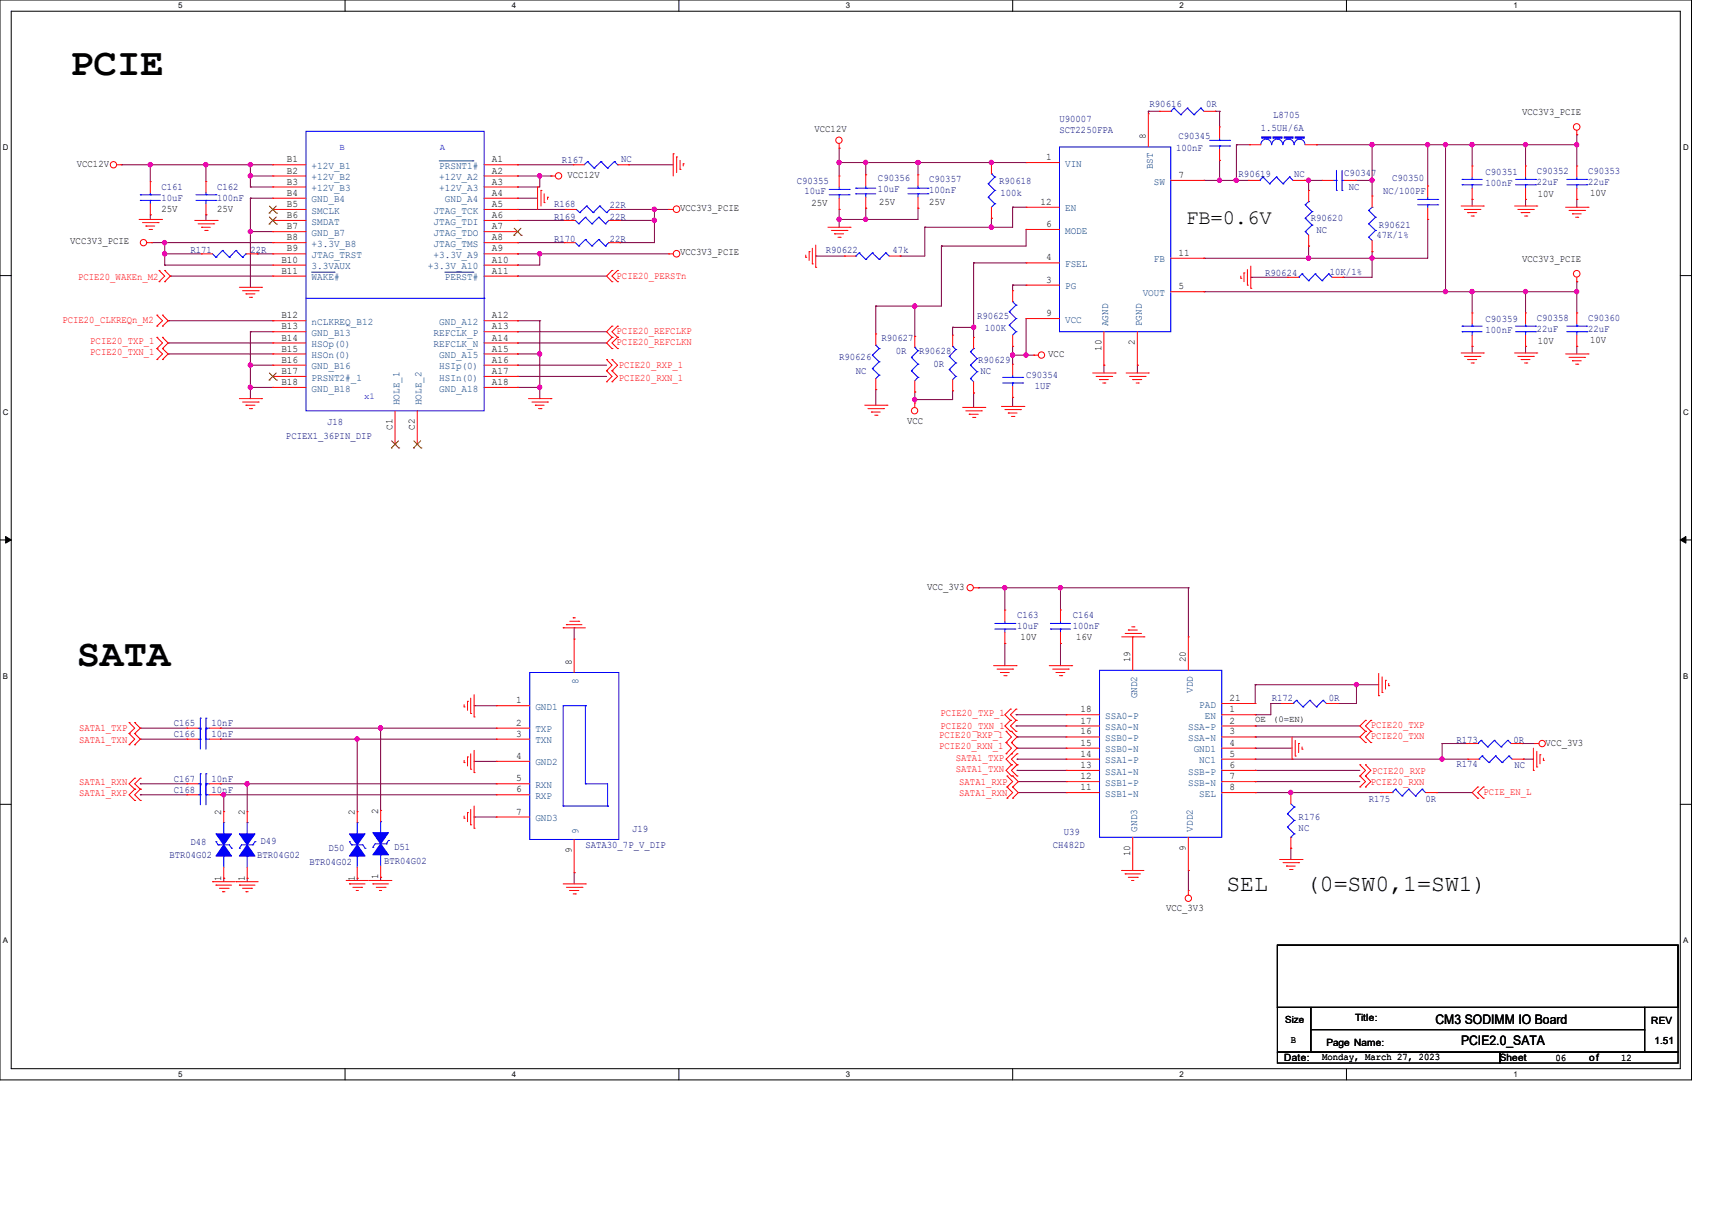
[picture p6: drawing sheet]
<svg xmlns="http://www.w3.org/2000/svg" width="297mm" height="210mm" viewBox="0 0 297 210" stroke-linecap="round" stroke-linejoin="round" font-family="sans-serif">
<defs><g id="words">
<g font-size="6.7">
<text x="12.2" y="13">PCIE</text>
<text x="13.3" y="115.4">SATA</text>
</g>
<g font-size="4">
<text x="212.8" y="154.6">SEL</text>
<text x="226.6" y="154.6">(0=SW0,1=SW1)</text>
</g>
<text font-size="3.6" x="205.8" y="38.9">FB=0.6V</text>
<g font-size="2.3">
<text x="249" y="177.5">CM3 SODIMM IO Board</text>
<text x="253.5" y="181.2">PCIE2.0_SATA</text>
</g>
<g font-size="1.7">
<text x="141.3" y="22.9">VCC12V</text>
<text x="264.1" y="19.9">VCC3V3_PCIE</text>
<text x="13.3" y="29">VCC12V</text>
<text x="49.8" y="28.2">B1</text>
<text x="85.3" y="28.2">A1</text>
<text x="181.5" y="27.8">1</text>
<text x="198.8" y="24.1" transform="rotate(-90 198.8 24.1)">8</text>
<text x="49.8" y="30.1">B2</text>
<text x="49.8" y="32">B3</text>
<text x="49.8" y="34">B4</text>
<text x="49.8" y="35.9">B5</text>
<text x="85.3" y="30.1">A2</text>
<text x="85.3" y="32">A3</text>
<text x="85.3" y="34">A4</text>
<text x="85.3" y="35.9">A5</text>
<text x="98.5" y="30.9">VCC12V</text>
<text x="140.8" y="35.8">25V</text>
<text x="152.5" y="35.6">25V</text>
<text x="161.2" y="35.6">25V</text>
<text x="180.5" y="35.5">12</text>
<text x="204.5" y="30.9">7</text>
<text x="266.8" y="34.2">10V</text>
<text x="275.9" y="34">10V</text>
<text x="28" y="36.7">25V</text>
<text x="37.7" y="36.7">25V</text>
<text x="49.8" y="37.8">B6</text>
<text x="49.8" y="39.7">B7</text>
<text x="49.8" y="41.7">B8</text>
<text x="85.3" y="37.8">A6</text>
<text x="85.3" y="39.7">A7</text>
<text x="85.3" y="41.7">A8</text>
<text x="118" y="36.5">VCC3V3_PCIE</text>
<text x="181.5" y="39.4">6</text>
<text x="12.2" y="42.3">VCC3V3_PCIE</text>
<text x="48.8" y="47.5">B11</text>
<text x="48.8" y="45.5">B10</text>
<text x="49.8" y="43.6">B9</text>
<text x="85.3" y="43.6">A9</text>
<text x="85.3" y="45.5">A10</text>
<text x="85.3" y="47.5">A11</text>
<text x="118" y="44.3">VCC3V3_PCIE</text>
<text x="181.5" y="45.2">4</text>
<text x="204.5" y="44.4">11</text>
<text x="264.1" y="45.4">VCC3V3_PCIE</text>
<text x="181.5" y="49">3</text>
<text x="204.5" y="50.2">5</text>
<text x="48.8" y="55.2">B12</text>
<text x="48.8" y="57.1">B13</text>
<text x="48.8" y="59.1">B14</text>
<text x="85.3" y="55.2">A12</text>
<text x="85.3" y="57.1">A13</text>
<text x="85.3" y="59.1">A14</text>
<text x="181.5" y="54.8">9</text>
<text x="196.9" y="59.9" transform="rotate(-90 196.9 59.9)">2</text>
<text x="266.8" y="59.7">10V</text>
<text x="275.9" y="59.5">10V</text>
<text x="48.8" y="61">B15</text>
<text x="48.8" y="62.9">B16</text>
<text x="48.8" y="64.9">B17</text>
<text x="85.3" y="61">A15</text>
<text x="85.3" y="62.9">A16</text>
<text x="85.3" y="64.9">A17</text>
<text x="181.9" y="61.8">VCC</text>
<text x="191.1" y="60.8" transform="rotate(-90 191.1 60.8)">10</text>
<text x="48.8" y="66.8">B18</text>
<text x="85.3" y="66.8">A18</text>
<text x="68.1" y="74.5" transform="rotate(-90 68.1 74.5)">C1</text>
<text x="72" y="74.5" transform="rotate(-90 72 74.5)">C2</text>
<text x="157.4" y="73.6">VCC</text>
<text x="160.8" y="102.4">VCC_3V3</text>
<text x="177" y="111">10V</text>
<text x="186.7" y="111">16V</text>
<text x="99.2" y="115.3" transform="rotate(-90 99.2 115.3)">8</text>
<text x="196.1" y="114.9" transform="rotate(-90 196.1 114.9)">19</text>
<text x="205.7" y="114.9" transform="rotate(-90 205.7 114.9)">20</text>
<text x="89.6" y="122">1</text>
<text x="89.6" y="125.9">2</text>
<text x="187.4" y="125.5">17</text>
<text x="187.4" y="123.5">18</text>
<text x="213.3" y="123.5">1</text>
<text x="213.3" y="125.5">2</text>
<text x="213.3" y="121.6">21</text>
<text x="89.6" y="127.8">3</text>
<text x="89.6" y="131.6">4</text>
<text x="187.4" y="131.2">14</text>
<text x="187.4" y="129.3">15</text>
<text x="187.4" y="127.4">16</text>
<text x="213.3" y="127.4">3</text>
<text x="213.3" y="129.3">4</text>
<text x="213.3" y="131.2">5</text>
<text x="268.1" y="129.4">VCC_3V3</text>
<text x="89.6" y="135.5">5</text>
<text x="89.6" y="137.4">6</text>
<text x="187.4" y="137">11</text>
<text x="187.4" y="135.1">12</text>
<text x="187.4" y="133.2">13</text>
<text x="213.3" y="133.2">6</text>
<text x="213.3" y="135.1">7</text>
<text x="213.3" y="137">8</text>
<text x="38.4" y="141.3" transform="rotate(-90 38.4 141.3)">2</text>
<text x="42.5" y="141.3" transform="rotate(-90 42.5 141.3)">2</text>
<text x="61.6" y="141.3" transform="rotate(-90 61.6 141.3)">2</text>
<text x="65.6" y="141.1" transform="rotate(-90 65.6 141.1)">2</text>
<text x="89.6" y="141.3">7</text>
<text x="99.2" y="147.9" transform="rotate(-90 99.2 147.9)">9</text>
<text x="196.1" y="148.5" transform="rotate(-90 196.1 148.5)">10</text>
<text x="205.7" y="147.5" transform="rotate(-90 205.7 147.5)">9</text>
<text x="38.4" y="152.7" transform="rotate(-90 38.4 152.7)">1</text>
<text x="42.5" y="152.7" transform="rotate(-90 42.5 152.7)">1</text>
<text x="61.6" y="152.7" transform="rotate(-90 61.6 152.7)">1</text>
<text x="65.6" y="152.5" transform="rotate(-90 65.6 152.5)">1</text>
<text x="202.3" y="158">VCC_3V3</text>
<text x="223" y="177.4">Size</text>
<text x="235.1" y="177.1">Title:</text>
<text x="286.5" y="177.5">REV</text>
<text x="222.8" y="184.1">Date:</text>
<text x="223.9" y="180.9">B</text>
<text x="229.4" y="183.8">Monday, March 27, 2023</text>
<text x="230.1" y="181.4">Page Name:</text>
<text x="260.2" y="184.1">Sheet</text>
<text x="269.9" y="184">06</text>
<text x="275.7" y="184.1">of</text>
<text x="281.3" y="184">12</text>
<text x="287.1" y="181.1">1.51</text>
</g>
<g font-size="1.7" fill="#000080">
<text x="183.8" y="21.1">U90007</text>
<text x="183.8" y="23">SCT2250FPA</text>
<text x="199.4" y="18.6">R90616</text>
<text x="209.3" y="18.6">0R</text>
<text x="218.7" y="22.6">1.5UH/6A</text>
<text x="220.9" y="20.5">L8705</text>
<text x="97.5" y="28.2">R167</text>
<text x="107.7" y="28.1">NC</text>
<text x="204.1" y="26.1">100nF</text>
<text x="204.4" y="24.2">C90345</text>
<text x="28" y="32.9">C161</text>
<text x="28" y="34.8">10uF</text>
<text x="37.7" y="32.9">C162</text>
<text x="37.7" y="34.8">100nF</text>
<text x="96.1" y="36">R168</text>
<text x="138.2" y="31.9">C90355</text>
<text x="139.6" y="33.7">10uF</text>
<text x="152.3" y="31.3">C90356</text>
<text x="152.3" y="33.3">10uF</text>
<text x="161.2" y="31.5">C90357</text>
<text x="161.2" y="33.4">100nF</text>
<text x="173.4" y="31.9">R90618</text>
<text x="173.6" y="34">100k</text>
<text x="214.9" y="30.8">R90619</text>
<text x="224.5" y="30.8">NC</text>
<text x="233.2" y="30.6">C90347</text>
<text x="234" y="32.9">NC</text>
<text x="239.9" y="33.7">NC/100PF</text>
<text x="241.5" y="31.3">C90350</text>
<text x="257.7" y="30.4">C90351</text>
<text x="257.7" y="32.3">100nF</text>
<text x="266.6" y="30.2">C90352</text>
<text x="266.6" y="32.1">22uF</text>
<text x="275.5" y="30.2">C90353</text>
<text x="275.5" y="32.1">22uF</text>
<text x="96.1" y="38.1">R169</text>
<text x="96.1" y="42">R170</text>
<text x="105.8" y="36.2">22R</text>
<text x="105.8" y="38.1">22R</text>
<text x="105.8" y="42">22R</text>
<text x="227.4" y="38.3">R90620</text>
<text x="228.4" y="40.4">NC</text>
<text x="238.8" y="41.4">47K/1%</text>
<text x="239.2" y="39.5">R90621</text>
<text x="33" y="43.9">R171</text>
<text x="43.4" y="43.9">22R</text>
<text x="143.3" y="43.9">R90622</text>
<text x="154.9" y="43.9">47k</text>
<text x="219.5" y="47.9">R90624</text>
<text x="230.7" y="47.8">10K/1%</text>
<text x="152.9" y="59.1">R90627</text>
<text x="169.5" y="55.3">R90625</text>
<text x="170.9" y="57.4">100K</text>
<text x="257.7" y="55.8">C90359</text>
<text x="257.7" y="57.8">100nF</text>
<text x="266.6" y="55.7">C90358</text>
<text x="266.6" y="57.6">22uF</text>
<text x="275.5" y="55.7">C90360</text>
<text x="275.5" y="57.6">22uF</text>
<text x="145.6" y="62.4">R90626</text>
<text x="148.5" y="64.9">NC</text>
<text x="155.4" y="61.5">0R</text>
<text x="159.5" y="61.5">R90628</text>
<text x="162" y="63.6">0R</text>
<text x="169.7" y="63">R90629</text>
<text x="170.1" y="64.9">NC</text>
<text x="178" y="65.5">C90354</text>
<text x="179.5" y="67.4">1UF</text>
<text x="49.6" y="76.1">PCIEX1_36PIN_DIP</text>
<text x="56.8" y="73.8">J18</text>
<text x="176.4" y="107.2">C163</text>
<text x="186.1" y="107.2">C164</text>
<text x="176.4" y="109.1">10uF</text>
<text x="186.1" y="109.1">100nF</text>
<text x="30.1" y="125.9">C165</text>
<text x="36.7" y="125.9">10nF</text>
<text x="220.6" y="121.5">R172</text>
<text x="230.5" y="121.5">0R</text>
<text x="30.1" y="127.8">C166</text>
<text x="36.7" y="127.8">10nF</text>
<text x="252.7" y="128.8">R173</text>
<text x="262.6" y="128.8">0R</text>
<text x="30.1" y="137.5">C168</text>
<text x="30.1" y="135.6">C167</text>
<text x="36.7" y="137.5">10nF</text>
<text x="36.7" y="135.6">10nF</text>
<text x="252.7" y="133.1">R174</text>
<text x="262.8" y="133.3">NC</text>
<text x="225.3" y="142.2">R176</text>
<text x="237.5" y="139.1">R175</text>
<text x="247.3" y="139.1">0R</text>
<text x="29.4" y="148.7">BTR04G02</text>
<text x="33" y="146.6">D48</text>
<text x="44.6" y="148.7">BTR04G02</text>
<text x="45.2" y="146.4">D49</text>
<text x="57" y="147.5">D50</text>
<text x="66.6" y="149.9">BTR04G02</text>
<text x="68.4" y="147.4">D51</text>
<text x="101.6" y="147">SATA30_7P_V_DIP</text>
<text x="109.6" y="144.3">J19</text>
<text x="182.6" y="147">CH482D</text>
<text x="184.6" y="144.8">U39</text>
<text x="225.3" y="144.1">NC</text>
<text x="53.7" y="150.1">BTR04G02</text>
</g>
<g font-size="1.7" fill="#004080">
<text x="54.1" y="29.3">+12V_B1</text>
<text x="76.2" y="29.3">PRSNT1#</text>
<text x="184.8" y="28.9">VIN</text>
<text x="200" y="29.4" transform="rotate(-90 200 29.4)">BST</text>
<text x="54.1" y="31.2">+12V_B2</text>
<text x="54.1" y="33.1">+12V_B3</text>
<text x="54.1" y="35.1">GND_B4</text>
<text x="76.2" y="31.2">+12V_A2</text>
<text x="76.2" y="33.1">+12V_A3</text>
<text x="77.2" y="35.1">GND_A4</text>
<text x="200.2" y="32">SW</text>
<text x="54.1" y="37">SMCLK</text>
<text x="54.1" y="38.9">SMDAT</text>
<text x="54.1" y="40.9">GND_B7</text>
<text x="75.2" y="37">JTAG_TCK</text>
<text x="75.2" y="38.9">JTAG_TDI</text>
<text x="75.2" y="40.9">JTAG_TDO</text>
<text x="184.8" y="36.7">EN</text>
<text x="184.8" y="40.5">MODE</text>
<text x="54.1" y="46.7">3.3VAUX</text>
<text x="54.1" y="44.7">JTAG_TRST</text>
<text x="54.1" y="42.8">+3.3V_B8</text>
<text x="74.3" y="46.7">+3.3V_A10</text>
<text x="75.2" y="42.8">JTAG_TMS</text>
<text x="75.2" y="44.7">+3.3V_A9</text>
<text x="184.8" y="46.3">FSEL</text>
<text x="200.2" y="45.5">FB</text>
<text x="54.1" y="48.6">WAKE#</text>
<text x="77.2" y="48.6">PERST#</text>
<text x="184.8" y="50.2">PG</text>
<text x="198.2" y="51.3">VOUT</text>
<text x="54.1" y="56.3">nCLKREQ_B12</text>
<text x="54.1" y="58.2">GND_B13</text>
<text x="75.2" y="58.2">REFCLK_P</text>
<text x="76.2" y="56.3">GND_A12</text>
<text x="184.8" y="56">VCC</text>
<text x="192.3" y="56.6" transform="rotate(-90 192.3 56.6)">AGND</text>
<text x="198.1" y="56.6" transform="rotate(-90 198.1 56.6)">PGND</text>
<text x="54.1" y="60.2">HSOp(0)</text>
<text x="54.1" y="62.1">HSOn(0)</text>
<text x="54.1" y="64">GND_B16</text>
<text x="54.1" y="66">PRSNT2#_1</text>
<text x="75.2" y="60.2">REFCLK_N</text>
<text x="76.2" y="62.1">GND_A15</text>
<text x="76.2" y="64">HSIp(0)</text>
<text x="76.2" y="66">HSIn(0)</text>
<text x="54.1" y="67.9">GND_B18</text>
<text x="69.3" y="70.3" transform="rotate(-90 69.3 70.3)">HOLE_1</text>
<text x="73.2" y="70.3" transform="rotate(-90 73.2 70.3)">HOLE_2</text>
<text x="76.2" y="67.9">GND_A18</text>
<text x="100.4" y="118.6" transform="rotate(-90 100.4 118.6)">8</text>
<text x="92.9" y="123.1">GND1</text>
<text x="191.7" y="124.7">SSA0-P</text>
<text x="197.3" y="121.1" transform="rotate(-90 197.3 121.1)">GND2</text>
<text x="206.9" y="120.1" transform="rotate(-90 206.9 120.1)">VDD</text>
<text x="208.1" y="122.7">PAD</text>
<text x="209" y="124.7">EN</text>
<text x="92.9" y="127">TXP</text>
<text x="92.9" y="128.9">TXN</text>
<text x="191.7" y="130.5">SSB0-N</text>
<text x="191.7" y="128.5">SSB0-P</text>
<text x="191.7" y="126.6">SSA0-N</text>
<text x="206.1" y="126.6">SSA-P</text>
<text x="206.1" y="128.5">SSA-N</text>
<text x="207.1" y="130.5">GND1</text>
<text x="92.9" y="132.8">GND2</text>
<text x="92.9" y="136.6">RXN</text>
<text x="191.7" y="136.3">SSB1-P</text>
<text x="191.7" y="134.3">SSA1-N</text>
<text x="191.7" y="132.4">SSA1-P</text>
<text x="206.1" y="134.3">SSB-P</text>
<text x="206.1" y="136.3">SSB-N</text>
<text x="208.1" y="132.4">NC1</text>
<text x="92.9" y="138.6">RXP</text>
<text x="92.9" y="142.4">GND3</text>
<text x="191.7" y="138.2">SSB1-N</text>
<text x="208.1" y="138.2">SEL</text>
<text x="100.4" y="144.6" transform="rotate(-90 100.4 144.6)">9</text>
<text x="197.3" y="144.2" transform="rotate(-90 197.3 144.2)">GND3</text>
<text x="206.9" y="144.2" transform="rotate(-90 206.9 144.2)">VDD2</text>
</g>
<g font-size="1.7" fill="#f00">
<text x="13.5" y="48.5">PCIE20_WAKEn_M2</text>
<text x="107" y="48.3">PCIE20_PERSTn</text>
<text x="10.8" y="56">PCIE20_CLKREQn_M2</text>
<text x="15.7" y="59.7">PCIE20_TXP_1</text>
<text x="107" y="58">PCIE20_REFCLKP</text>
<text x="107" y="59.9">PCIE20_REFCLKN</text>
<text x="15.7" y="61.6">PCIE20_TXN_1</text>
<text x="107.4" y="63.8">PCIE20_RXP_1</text>
<text x="107.4" y="66.1">PCIE20_RXN_1</text>
<text x="163.2" y="124.2">PCIE20_TXP_1</text>
<text x="13.7" y="126.7">SATA1_TXP</text>
<text x="13.7" y="128.8">SATA1_TXN</text>
<text x="162.9" y="128.1">PCIE20_RXP_1</text>
<text x="162.9" y="130">PCIE20_RXN_1</text>
<text x="163.2" y="126.5">PCIE20_TXN_1</text>
<text x="165.8" y="131.9">SATA1_TXP</text>
<text x="237.8" y="126.3">PCIE20_TXP</text>
<text x="237.8" y="128.2">PCIE20_TXN</text>
<text x="13.7" y="136.1">SATA1_RXN</text>
<text x="165.8" y="133.9">SATA1_TXN</text>
<text x="166.4" y="136.1">SATA1_RXP</text>
<text x="237.8" y="136.1">PCIE20_RXN</text>
<text x="238" y="134.2">PCIE20_RXP</text>
<text x="257.3" y="137.9">PCIE_EN_L</text>
<text x="13.7" y="138.1">SATA1_RXP</text>
<text x="166.4" y="138.1">SATA1_RXN</text>
</g>
<g font-size="1.6" fill="#00f">
<text x="58.9" y="26">B</text>
<text x="76.3" y="26">A</text>
<text x="63.2" y="69.2">x1</text>
</g>
<g font-size="1.6">
<text x="217.8" y="125.2">OE</text>
<text x="220.8" y="125.2">(0=EN)</text>
</g>
<g font-size="1.4">
<text x="30.9" y="1.4">5</text>
<text x="88.8" y="1.4">4</text>
<text x="146.7" y="1.4">3</text>
<text x="204.6" y="1.4">2</text>
<text x="262.6" y="1.4">1</text>
<text x=".5" y="26.1">D</text>
<text x="292" y="26.1">D</text>
<text x=".5" y="71.9">C</text>
<text x="292" y="71.9">C</text>
<text x=".5" y="117.8">B</text>
<text x="292" y="117.8">B</text>
<text x=".5" y="163.6">A</text>
<text x="292" y="163.6">A</text>
<text x="30.9" y="186.8">5</text>
<text x="88.8" y="186.8">4</text>
<text x="146.7" y="186.8">3</text>
<text x="204.6" y="186.8">2</text>
<text x="262.6" y="186.8">1</text>
</g>
</g></defs>
<path d="M0 0h293.5v187.3h-293.5zM1.9 1.9h289.6v183.4h-289.6z" fill="none" stroke="#000" stroke-width=".17"/>
<g fill="#fff">
<path d="M30.9 .2h.8v1.5h-.8z"/>
<path d="M30.9 185.5h.8v1.6h-.8z"/>
</g>
<path d="M59.9 0v1.9M59.9 185.3v2" fill="none" stroke="#000" stroke-width=".17"/>
<g fill="#fff">
<path d="M88.8 .2h.8v1.5h-.8z"/>
<path d="M88.8 185.5h.8v1.6h-.8z"/>
</g>
<path d="M117.8 0v1.9M117.8 185.3v2" fill="none" stroke="#000" stroke-width=".17"/>
<g fill="#fff">
<path d="M146.7 .2h.8v1.5h-.8z"/>
<path d="M146.7 185.5h.8v1.6h-.8z"/>
</g>
<path d="M175.7 0v1.9M175.7 185.3v2" fill="none" stroke="#000" stroke-width=".17"/>
<g fill="#fff">
<path d="M204.6 .2h.8v1.5h-.8z"/>
<path d="M204.6 185.5h.8v1.6h-.8z"/>
</g>
<path d="M233.6 0v1.9M233.6 185.3v2" fill="none" stroke="#000" stroke-width=".17"/>
<g fill="#fff">
<path d="M262.6 .2h.7v1.5h-.7z"/>
<path d="M262.6 185.5h.7v1.6h-.7z"/>
<path d="M.5 24.8h1v1.6h-1z"/>
<path d="M292 24.8h1v1.6h-1z"/>
<path d="M.5 70.7h1v1.5h-1z"/>
<path d="M292 70.7h1v1.5h-1z"/>
</g>
<path d="M0 47.8h1.9M291.5 47.8h2" fill="none" stroke="#000" stroke-width=".17"/>
<g fill="#fff">
<path d="M.5 116.5h.9v1.6h-.9z"/>
<path d="M292 116.5h.9v1.6h-.9z"/>
</g>
<path d="M0 93.6h1.9M291.5 93.6h2" fill="none" stroke="#000" stroke-width=".17"/>
<path d="M1 93l.9 .6-.9 .6zM291.5 93.6l1-.6v1.2z" fill="#000" stroke="#000" stroke-width=".17"/>
<g fill="#fff">
<path d="M.5 162.4h.9v1.5h-.9z"/>
<path d="M292 162.4h.9v1.5h-.9z"/>
</g>
<path d="M0 139.5h1.9M291.5 139.5h2M221.6 163.9h69.5v10.8h-69.5zM221.6 174.7h5.8v7.8h-5.8zM227.4 174.7h57.9v3.9h-57.9zM227.4 178.6h57.9v3.9h-57.9zM285.3 174.7h5.8v7.8h-5.8zM221.6 182.5h38.6v1.9h-38.6zM260.2 182.5h30.9v1.9h-30.9z" fill="none" stroke="#000" stroke-width=".17"/>
<g fill="none" stroke="#800040" stroke-width=".17">
<path d="M199.2 19.3h.1M199.2 19.3v.4M199.2 19.3h2M210.8 19.3h.1M210.8 19.3h.8M211.6 19.3h.1M211.6 19.3v2.7M21 28.6h.1M21 28.6h26.3M26.1 37.3h.1M26.1 28.6h.1M26.1 28.6v2.9"/>
<path d="M26.1 37.3v.8M35.7 37.3h.1M35.7 28.6h.1M35.7 28.6v2.9M35.7 37.3v.9M43.4 30.5h.1M43.4 28.6h.1M43.4 34.4h.1M43.4 32.4h.1M43.4 30.5h3.9M43.4 32.4h3.9M43.4 28.6v3.8"/>
<path d="M43.4 34.4v15.4M43.4 34.4h3.9M89.8 30.5h.1M89.8 32.4h.1M89.8 28.6h.1M89.8 34.4h.1M89.8 38.2h.1M89.8 36.3h.1M89.8 30.5h5.8M89.8 28.6h9.6M89.8 34.4h3.5M89.8 38.2h8.1"/>
<path d="M89.8 36.3h8.3M93.6 30.5h.1M93.6 30.5v1.9h-3.8M107.5 38.2h.1M107.5 38.2h6M107.7 36.3h.1M107.7 36.3h8.3M109.1 28.6h.1M109.1 28.6h7.7M113.5 36.3h.1M113.5 38.2h.1M113.5 36.3v5.8h-6"/>
<path d="M145.6 25.7h.1M145.6 38.1h.1M145.6 28.2h.1M145.6 36.3h.1M145.6 25.7v4.8M145.6 36.3v3.1M145.6 28.2h32.4M150.2 28.2h.1M150.2 36.1h.1M150.2 38.1h.1M150.2 28.2v2.1M150.2 36.1v2"/>
<path d="M159.3 28.2h.1M159.3 36.1h.1M159.3 36.1v2h-13.7M159.3 28.2v2.1M160.4 39.4h.1M160.4 39.4v5h-4.2M172 28.2h.1M172 39.4h.1M172 37.8h.1M172 37.8v1.6M175.7 35.9h.1M175.7 35.9v3.5h-15.3"/>
<path d="M175.7 35.9h2.3M178 39.8h.1M178 39.8v2.9h-14.7M208.9 31.3h.1M208.9 31.3h7.7M211.6 27.8h.1M211.6 31.3h.1M211.6 27.8v3.5M214.5 31.3h.1M214.5 25.1h.1M214.5 25.1v6.2M214.5 25.1h2.3"/>
<path d="M226.3 31.3h.1M226.3 31.3h3.1M227 31.3h.1M227 31.3v1.7M228.4 25.1h.1M228.4 25.1h45.2M235.1 31.3h.1M235.1 31.3h2.9M238 31.3h.1M238 25.1h.1M238 25.1v8.9M247.7 38.1h.1"/>
<path d="M247.7 25.1h.1M247.7 38.1v6.7h-38.8M247.7 25.1v7.2M250.8 25.1h.1M250.8 25.1v25.5M255.4 25.1h.1M255.4 34.6h.1M255.4 25.1v3.7M255.4 34.6v1.1M264.7 25.1h.1M264.7 34.6h.1M264.7 25.1v3.7"/>
<path d="M264.7 34.6v1.1M273.6 23.4h.1M273.6 25.1h.1M273.6 34.6h.1M273.6 23.4v5.4M273.6 34.6v1.3M26.3 42.1h.1M26.3 42.1h21M28.6 42.1h.1M28.6 46h.1M28.6 44h.1M28.6 42.1v3.9"/>
<path d="M28.6 46h18.7M28.6 44h6.4M29.2 59.5h.1M29.2 55.6h.1M29.2 55.6h18.1M29.2 59.5h18.1M29.5 47.9h.1M29.5 47.9h17.8M43.4 57.5h.1M43.4 40.2h.1M43.4 57.5v11.6M43.4 57.5h3.9"/>
<path d="M43.4 40.2h3.9M44.6 44h.1M44.6 44h2.7M89.8 44h.1M89.8 46h.1M89.8 55.6h.1M89.8 57.5h.1M89.8 59.5h.1M89.8 47.9h.1M89.8 42.1h.1M89.8 42.1h8.1M89.8 44h26.2"/>
<path d="M89.8 57.5h15.4M89.8 55.6h3.8M89.8 59.5h15.4M89.8 47.9h15.4M93.6 44h.1M93.6 55.6h.1M93.6 44v2h-3.8M93.6 55.6v13.5M107.5 42.1h.1M141.5 44.4h.1M141.5 44.4h5M151.9 53.1h.1"/>
<path d="M151.9 53.1v4.8M156.2 44.4h.1M158.7 53.1h.1M158.7 53.1v5.2M163.3 42.7h.1M163.3 42.7v10.4h-11.4M165.3 56.8h.1M165.3 56.8h3.6M165.3 56.8v1.3M168.9 45.6h.1M168.9 56.8h.1M168.9 45.6h9.1"/>
<path d="M168.9 45.6v12.9M175.7 49.4h.1M175.7 49.4v1M175.7 49.4h2.3M178 55.2h.1M178 55.2v6.4M208.9 44.8h.1M208.9 50.6h.1M208.9 50.6h64.7M217 48.1h.1M217 48.1h6.4M227 42.7h.1"/>
<path d="M227 44.8h.1M227 42.7v2.1M233 48.1h.1M238 44.8h.1M238 43.6h.1M238 43.6v4.5h-5M250.8 50.6h.1M255.4 50.6h.1M255.4 50.6v3.7M264.7 50.6h.1M264.7 50.6v3.7M273.6 48.9h.1"/>
<path d="M273.6 50.6h.1M273.6 48.9v5.4M29.2 61.4h.1M29.2 61.4h18.1M43.4 63.3h.1M43.4 67.2h.1M43.4 63.3h3.9M43.4 67.2h3.9M89.8 67.2h.1M89.8 61.4h.1M89.8 63.3h.1M89.8 65.3h.1"/>
<path d="M89.8 63.3h15.4M89.8 67.2h3.8M89.8 61.4h3.8M89.8 65.3h15.4M93.6 67.2h.1M93.6 61.4h.1M151.9 67.6h.1M151.9 67.6v2.7M158.7 69.3h.1M158.7 68h.1M158.7 68v1.9M165.3 67.8h.1"/>
<path d="M165.3 67.8v1.5h-6.6M168.9 68.2h.1M168.9 68.2v2.5M175.7 61.6h.1M175.7 60.1h.1M175.7 68.9h.1M175.7 60.1v3.1M175.7 68.9v1.6M175.7 61.6h3.7M178 61.6h.1M191.5 63.3h.1M191.5 63.3v1.4"/>
<path d="M197.3 63.3h.1M197.3 63.3v1.4M255.4 60.1h.1M255.4 60.1v1.1M264.7 60.1h.1M264.7 60.1v1.1M273.6 60.1h.1M273.6 60.1v1.3M99.6 108.9h.1M99.6 108.9v1.9M169.7 101.9h.1M169.7 101.9h36.5"/>
<path d="M174.3 111.6h.1M174.3 101.9h.1M174.3 101.9v3.9M174.3 111.6v3.8M184 111.6h.1M184 101.9h.1M184 101.9v3.9M184 111.6v3.8M206.2 101.9h.1M206.2 101.9v8.5M217.8 118.7h.1M217.8 118.7h21.4"/>
<path d="M217.8 118.7v3.3M235.3 118.7h.1M235.3 118.7v3.3h-3.2M24.3 126.3h.1M24.3 128.2h.1M24.3 135.9h.1M24.3 137.8h.1M24.3 126.3h8.1M24.3 128.2h8.1M24.3 135.9h8.1M24.3 137.8h8.1M38.2 126.3h.1"/>
<path d="M38.2 128.2h.1M38.2 135.9h.1M38.2 137.8h.1M38.2 126.3h47.9M38.2 128.2h47.9M38.2 135.9h47.9M38.2 137.8h47.9M38.8 137.8h.1M38.8 137.8v3M42.9 135.9h.1M42.9 135.9v4.9M62 128.2h.1"/>
<path d="M62 128.2v12.6M66 126.3h.1M66 126.3v14.2M82.3 122.4h.1M82.3 132h.1M82.3 122.4h3.8M82.3 132h3.8M176.3 125.9h.1M176.3 124h.1M176.3 125.9h8.7M176.3 124h8.7M176.4 131.7h.1"/>
<path d="M176.4 133.6h.1M176.4 127.8h.1M176.4 129.8h.1M176.4 127.8h8.6M176.4 133.6h8.6M176.4 131.7h8.6M176.4 129.8h8.6M176.7 135.6h.1M176.7 137.5h.1M176.7 135.6h8.3M176.7 137.5h8.3M217.8 127.8h.1"/>
<path d="M217.8 125.9h.1M217.8 133.6h.1M217.8 135.6h.1M217.8 137.5h.1M217.8 129.8h.1M217.8 124h.1M217.8 131.7h.1M217.8 127.8h18.1M217.8 125.9h18.1M217.8 133.6h18.1M217.8 135.6h18.1M217.8 137.5h21.8"/>
<path d="M217.8 131.7h36.8M217.8 129.8h6.4M220.5 122h.1M220.5 122v2h-2.7M220.5 122h1.9M223.9 137.5h.1M232.1 122h.1M249.2 137.5h.1M249.2 137.5h6.2M250.2 131.7h.1M250.2 128.9h.1M250.2 128.9v2.8"/>
<path d="M250.2 128.9h4.2M264.1 128.9h.1M264.1 128.9h2.1M264.3 131.7h.1M264.3 131.7h1.7M38.8 152.3h.1M38.8 152.3v.6M42.9 152.3h.1M42.9 152.3v.6M62 152.3h.1M62 152.3v.4M66 152.1h.1"/>
<path d="M66 152.1v.6M82.3 141.7h.1M82.3 141.7h3.8M99.6 151.3h.1M99.6 151.3v2M206.2 151h.1M206.2 151v3.4M223.9 147.1h.1M223.9 147.1v2"/>
</g>
<g fill="#f0f" stroke="#f0f" stroke-width=".17">
<circle cx="28.5" cy="42.1" r=".37"/>
<circle cx="93.6" cy="30.5" r=".37"/>
<circle cx="93.6" cy="44" r=".37"/>
<circle cx="43.4" cy="63.3" r=".37"/>
<circle cx="43.4" cy="67.2" r=".37"/>
<circle cx="43.4" cy="40.2" r=".37"/>
<circle cx="93.6" cy="61.4" r=".37"/>
<circle cx="93.6" cy="67.2" r=".37"/>
<circle cx="43.4" cy="30.5" r=".37"/>
<circle cx="28.5" cy="44" r=".37"/>
<circle cx="113.5" cy="36.3" r=".37"/>
<circle cx="113.5" cy="38.2" r=".37"/>
<circle cx="26" cy="28.6" r=".37"/>
<circle cx="43.4" cy="28.6" r=".37"/>
<circle cx="35.7" cy="28.6" r=".37"/>
<circle cx="223.9" cy="137.4" r=".37"/>
<circle cx="235.3" cy="118.7" r=".37"/>
<circle cx="174.3" cy="101.9" r=".37"/>
<circle cx="183.9" cy="101.9" r=".37"/>
<circle cx="38.8" cy="137.8" r=".37"/>
<circle cx="42.9" cy="135.9" r=".37"/>
<circle cx="61.9" cy="128.2" r=".37"/>
<circle cx="66" cy="126.3" r=".37"/>
<circle cx="250.2" cy="131.6" r=".37"/>
<circle cx="238" cy="44.8" r=".37"/>
<circle cx="227" cy="31.3" r=".37"/>
<circle cx="211.5" cy="31.3" r=".37"/>
<circle cx="214.5" cy="31.3" r=".37"/>
<circle cx="227" cy="44.8" r=".37"/>
<circle cx="238" cy="31.3" r=".37"/>
<circle cx="238" cy="25.1" r=".37"/>
<circle cx="172" cy="28.2" r=".37"/>
<circle cx="172" cy="39.4" r=".37"/>
<circle cx="175.7" cy="61.6" r=".37"/>
<circle cx="158.7" cy="53.1" r=".37"/>
<circle cx="168.9" cy="56.7" r=".37"/>
<circle cx="158.7" cy="69.3" r=".37"/>
<circle cx="247.7" cy="25.1" r=".37"/>
<circle cx="250.8" cy="50.6" r=".37"/>
<circle cx="250.8" cy="25.1" r=".37"/>
<circle cx="264.6" cy="25.1" r=".37"/>
<circle cx="273.5" cy="25.1" r=".37"/>
<circle cx="255.4" cy="25.1" r=".37"/>
<circle cx="178" cy="61.6" r=".37"/>
<circle cx="150.2" cy="38" r=".37"/>
<circle cx="145.6" cy="38" r=".37"/>
<circle cx="150.2" cy="28.2" r=".37"/>
<circle cx="145.6" cy="28.2" r=".37"/>
<circle cx="159.3" cy="28.2" r=".37"/>
<circle cx="273.5" cy="50.6" r=".37"/>
<circle cx="264.6" cy="50.6" r=".37"/>
<circle cx="255.4" cy="50.6" r=".37"/>
</g>
<g fill="none" stroke="#f00" stroke-width=".17">
<path d="M199.2 19.7h.1M199.2 19.7v5.8M201.2 19.3h.1M201.2 19.3h1.9M208.9 19.3h1.9M210.8 19.3h.1M20.3 28.6h.7M21 28.6h.1M24.1 38.1h3.9M24.7 38.6h2.7M25.3 39.2h.1M25.3 39.2h1.5"/>
<path d="M25.9 39.8h.4M26.1 31.5h.1M26.1 37.3h.1M26.1 31.5v1.9M26.1 35.3v2M26.3 39.8h.1M27.4 38.6h.1M28 38.1h.1M33.8 38.2h3.9M34.4 38.8h2.7M35 39.4h.1M35 39.4h1.5"/>
<path d="M35.5 40h.4M35.7 31.5h.1M35.7 37.3h.1M35.7 31.5v1.9M35.7 35.3v2M35.9 40h.1M37.1 38.8h.1M37.7 38.2h.1M47.3 28.6h.1M47.3 30.5h.1M47.3 32.4h.1M47.3 34.4h.1"/>
<path d="M47.3 36.3h.1M47.3 38.2h.1M47.3 28.6h5.8M47.3 30.5h5.8M47.3 36.3h5.8M47.3 38.2h5.8M47.3 32.4h5.8M47.3 34.4h5.8M84 28.6h5.8M84 30.5h5.8M84 36.3h5.8M84 38.2h5.8"/>
<path d="M84 32.4h5.8M84 34.4h5.8M89.8 28.6h.1M89.8 30.5h.1M89.8 32.4h.1M89.8 34.4h.1M89.8 36.3h.1M89.8 38.2h.1M93.3 32.4h.1M93.3 32.4v3.9M93.9 33h.1M93.9 33v2.7"/>
<path d="M94.4 35.1h.1M94.4 33.6v1.5M95 34.2h.1M95 34.2v.4M95.6 30.5h.1M95.6 30.5h.8M97.9 38.2h.1M97.9 38.2h1.9M98.1 36.3h.1M98.1 36.3h1.9M99.4 28.6h.1M99.4 28.6h1.9"/>
<path d="M105.6 38.2h1.9M105.8 36.3h1.9M107.1 28.6h2M107.5 38.2h.1M107.7 36.3h.1M109.1 28.6h.1M116 36.3h.1M116 36.3h.8M116.8 26.7h.1M116.8 26.7v3.8M117.4 27.2h.1M117.4 27.2v2.7"/>
<path d="M118 29.4h.1M118 27.8v1.6M118.5 28.4h.1M118.5 28.4v.4M143.6 39.4h3.9M144.2 40h2.7M145.6 25.7h.1M145.6 30.5h.1M145.6 36.3h.1M145.6 24.9v.8M145.6 30.5v1.9M145.6 34.4v1.9"/>
<path d="M146.9 40h.1M147.5 39.4h.1M150.2 30.3h.1M150.2 36.1h.1M150.2 30.3v2M150.2 34.2v1.9M159.3 30.3h.1M159.3 36.1h.1M159.3 30.3v2M159.3 34.2v1.9M172 37.8h.1M172 28.2h.1"/>
<path d="M172 28.2v1.9M172 35.9v1.9M178 28.2h.1M178 35.9h.1M178 39.8h.1M178 39.8h5.8M178 35.9h5.8M178 28.2h5.8M203.1 31.3h5.8M208.9 31.3h.1M211.6 22h.1M211.6 27.8h.1"/>
<path d="M211.6 22v2M211.6 25.9v1.9M216.6 31.3h.1M216.6 31.3h1.9M216.8 25.1h.1M216.8 25.1h1.9M224.3 31.3h2M226.3 31.3h.1M226.4 25.1h2M227 33h.1M227 33v2M228.4 25.1h.1"/>
<path d="M229.4 31.3h.1M229.4 31.3h1.9M233.2 31.3h1.9M235.1 31.3h.1M238 34h.1M238 34v1.9M247.7 32.3h.1M247.7 38.1h.1M247.7 32.3v1.9M247.7 36.1v2M253.5 35.7h3.8M254 36.3h2.8"/>
<path d="M254.6 36.9h.1M254.6 36.9h1.6M255.2 37.5h.4M255.4 28.8h.1M255.4 34.6h.1M255.4 28.8v1.9M255.4 32.6v2M255.6 37.5h.1M256.8 36.3h.1M257.3 35.7h.1M262.8 35.7h3.8M263.3 36.3h2.7"/>
<path d="M263.9 36.9h.1M263.9 36.9h1.5M264.5 37.5h.4M264.7 28.8h.1M264.7 34.6h.1M264.7 28.8v1.9M264.7 32.6v2M264.9 37.5h.1M266 36.3h.1M266.6 35.7h.1M271.6 35.9h3.9M272.2 36.5h2.7"/>
<path d="M272.8 37.1h.1M272.8 37.1h1.5M273.3 37.7h.4M273.6 23.4h.1M273.6 28.8h.1M273.6 34.6h.1M273.6 22.6v.8M273.6 28.8v1.9M273.6 32.6v2M273.7 37.7h.1M274.9 36.5h.1M275.5 35.9h.1"/>
<path d="M25.5 42.1h.8M26.3 42.1h.1M27.2 54.7h.1M27.2 56.6h.1M27.2 58.5h.1M27.2 54.7l1 .9-1 1M27.2 58.5l1 1-1 1M27.6 48.9h.1M27.6 46.9h.1M27.6 46.9l1 1-1 1M28.2 56.6h.1M28.2 54.7h.1"/>
<path d="M28.2 58.5h.1M28.2 54.7l1 .9-1 1M28.2 58.5l1 1-1 1M28.6 46.9h.1M28.6 48.9h.1M28.6 46.9l.9 1-.9 1M35 44h.1M35 44h1.9M41.5 49.8h3.9M42.1 50.4h2.7M42.7 51h.1M42.7 44h1.9"/>
<path d="M42.7 51h1.5M43.3 51.6h.3M43.6 51.6h.1M44.6 44h.1M44.8 50.4h.1M45.4 49.8h.1M47.3 55.6h.1M47.3 47.9h.1M47.3 46h.1M47.3 44h.1M47.3 40.2h.1M47.3 42.1h.1"/>
<path d="M47.3 57.5h.1M47.3 59.5h.1M47.3 42.1h5.8M47.3 44h5.8M47.3 55.6h5.8M47.3 47.9h5.8M47.3 46h5.8M47.3 40.2h5.8M47.3 57.5h5.8M47.3 59.5h5.8M84 42.1h5.8M84 44h5.8"/>
<path d="M84 55.6h5.8M84 47.9h5.8M84 46h5.8M84 40.2h5.8M84 57.5h5.8M84 59.5h5.8M89.8 40.2h.1M89.8 42.1h.1M89.8 44h.1M89.8 46h.1M89.8 47.9h.1M89.8 55.6h.1"/>
<path d="M89.8 57.5h.1M89.8 59.5h.1M97.9 42.1h.1M97.9 42.1h1.9M105.6 42.1h1.9M106.2 46.9h.1M106.2 48.9h.1M106.2 56.6h.1M106.2 58.5h.1M106.2 46.9l-1 1 1 1M106.2 56.6l-1 .9 1 1M106.2 58.5l-1 1 1 1"/>
<path d="M107.1 48.9h.1M107.1 46.9h.1M107.1 58.5h.1M107.1 56.6h.1M107.1 46.9l-.9 1 .9 1M107.1 56.6l-.9 .9 .9 1M107.1 58.5l-.9 1 .9 1M107.5 42.1h.1M116 44h.1M116 44h.8M139.8 44.6h.1M139.8 44.2v.4"/>
<path d="M140.4 43.6h.1M140.4 43.6v1.6M140.9 45.8h.1M140.9 43.1v2.7M141.5 46.4h.1M141.5 42.5v3.9M144.8 40.6h.1M144.8 40.6h1.5M145.4 41.1h.4M145.8 41.1h.1M146.5 44.4h.1M146.5 44.4h2"/>
<path d="M151.9 57.9h.1M151.9 57.9v2M154.3 44.4h1.9M156.2 44.4h.1M158.7 58.3h.1M158.7 58.3v1.9M165.3 58.1h.1M165.3 58.1v2M168.9 58.5h.1M168.9 58.5v2M175.7 50.4h.1M175.7 50.4v1.9"/>
<path d="M175.7 58.1v2M178 49.4h.1M178 45.6h.1M178 55.2h.1M178 49.4h5.8M178 45.6h5.8M178 55.2h5.8M191.5 57.5v5.8M197.3 57.5v5.8M203.1 50.6h5.8M203.1 44.8h5.8M208.9 50.6h.1"/>
<path d="M208.9 44.8h.1M215.3 48.3h.1M215.3 47.9v.4M215.8 47.3h.1M215.8 47.3v1.6M216.4 49.4h.1M216.4 46.7v2.7M217 50h.1M217 46.1v3.9M223.4 48.1h.1M223.4 48.1h1.9M227 42.7h.1"/>
<path d="M227 40.8v1.9M231.1 48.1h1.9M233 48.1h.1M238 43.6h.1M238 41.7v1.9M255.4 54.3h.1M255.4 54.3v1.9M255.4 58.1v2M264.7 54.3h.1M264.7 54.3v1.9M264.7 58.1v2M273.6 48.9h.1"/>
<path d="M273.6 54.3h.1M273.6 48.1v.8M273.6 54.3v1.9M273.6 58.1v2M27.2 62.4h.1M27.2 60.5h.1M27.2 60.5l1 .9-1 1M28.2 60.5h.1M28.2 62.4h.1M28.2 60.5l1 .9-1 1M41.5 69.1h3.9M42.1 69.7h2.7"/>
<path d="M42.7 70.3h.1M42.7 70.3h1.5M43.3 70.9h.3M43.6 70.9h.1M44.8 69.7h.1M45.4 69.1h.1M47.3 61.4h.1M47.3 63.3h.1M47.3 65.3h.1M47.3 67.2h.1M47.3 65.3h5.8M47.3 61.4h5.8"/>
<path d="M47.3 63.3h5.8M47.3 67.2h5.8M68.5 77h.1M68.5 71.2v5.8M72.4 77h.1M72.4 71.2v5.8M84 65.3h5.8M84 61.4h5.8M84 63.3h5.8M84 67.2h5.8M89.8 61.4h.1M89.8 63.3h.1"/>
<path d="M89.8 65.3h.1M89.8 67.2h.1M91.7 69.1h3.9M92.3 69.7h2.7M92.9 70.3h.1M92.9 70.3h1.5M93.4 70.9h.5M93.9 70.9h.1M95 69.7h.1M95.6 69.1h.1M105.2 64.3h.1M105.2 62.4h.1"/>
<path d="M105.2 66.2h.1M105.2 62.4l1 .9-1 1M105.2 64.3l1 1-1 .9M106.2 64.3h.1M106.2 62.4h.1M106.2 66.2h.1M106.2 60.5h.1M106.2 62.4l.9 .9-.9 1M106.2 64.3l.9 1-.9 .9M107.1 60.5h.1M150 70.3h3.9M150.6 70.9h2.7"/>
<path d="M151.2 71.5h.1M151.2 71.5h1.5M151.8 72h.3M151.9 67.6h.1M151.9 65.7v1.9M152.1 72h.1M153.3 70.9h.1M153.9 70.3h.1M158.7 69.9h.1M158.7 68h.1M158.7 66v2M158.7 69.9v.8"/>
<path d="M165.3 67.8h.1M165.3 65.8v2M167 70.7h3.9M167.6 71.2h2.7M168.1 71.8h.1M168.1 71.8h1.6M168.7 72.4h.4M168.9 68.2h.1M168.9 66.2v2M169.1 72.4h.1M170.3 71.2h.1M170.9 70.7h.1"/>
<path d="M173.7 70.5h3.9M174.3 71h2.7M174.9 71.6h.1M174.9 71.6h1.5M175.5 72.2h.4M175.7 63.2h.1M175.7 68.9h.1M175.7 60.1h.1M175.7 63.2v1.9M175.7 67v1.9M175.9 72.2h.1M177 71h.1"/>
<path d="M177.6 70.5h.1M179.4 61.6h.1M179.4 61.6h.7M189.6 64.7h3.9M190.2 65.3h2.7M190.8 65.8h.1M190.8 65.8h1.5M191.3 66.4h.4M191.5 63.3h.1M191.7 66.4h.1M192.9 65.3h.1M193.5 64.7h.1"/>
<path d="M195.4 64.7h3.8M196 65.3h2.7M196.5 65.8h.1M196.5 65.8h1.6M197.1 66.4h.4M197.3 63.3h.1M197.5 66.4h.1M198.7 65.3h.1M199.2 64.7h.1M253.5 61.2h3.8M254 61.8h2.8M254.6 62.4h.1"/>
<path d="M254.6 62.4h1.6M255.2 62.9h.4M255.4 60.1h.1M255.6 62.9h.1M256.8 61.8h.1M257.3 61.2h.1M262.8 61.2h3.8M263.3 61.8h2.7M263.9 62.4h.1M263.9 62.4h1.5M264.5 62.9h.4M264.7 60.1h.1"/>
<path d="M264.9 62.9h.1M266 61.8h.1M266.6 61.2h.1M271.6 61.4h3.9M272.2 62h2.7M272.8 62.6h.1M272.8 62.6h1.5M273.3 63.2h.4M273.6 60.1h.1M273.7 63.2h.1M274.9 62h.1M275.5 61.4h.1"/>
<path d="M97.7 108.9h.1M97.7 108.9h3.9M98.3 108.3h.1M98.3 108.3h2.7M98.8 107.7h1.6M99.4 107.1h.1M99.4 107.1h.4M99.6 110.8h.1M99.6 110.8v5.8M100.4 107.7h.1M168.9 101.9h.8M169.7 101.9h.1"/>
<path d="M172.4 115.4h3.9M173 116h2.7M173.6 116.6h.1M173.6 116.6h1.5M174.2 117.2h.3M174.3 105.8h.1M174.3 111.6h.1M174.3 105.8v1.9M174.3 109.6v2M174.5 117.2h.1M175.7 116h.1M176.3 115.4h.1"/>
<path d="M182 115.4h3.9M182.6 116h2.7M183.2 116.6h.1M183.2 116.6h1.5M183.8 117.2h.4M184 105.8h.1M184 111.6h.1M184 105.8v1.9M184 109.6v2M184.2 117.2h.1M185.3 116h.1M185.9 115.4h.1"/>
<path d="M194.6 110.4h3.9M195.2 109.9h2.7M195.7 109.3h.1M195.7 109.3h1.6M196.3 108.7h.4M196.5 110.4h.1M196.5 110.4v5.8M196.7 108.7h.1M197.9 109.9h.1M198.5 110.4h.1M206.2 110.4h.1M206.2 110.4v5.8"/>
<path d="M239.2 116.8v3.8M239.8 117.4v2.7M240.4 118h.1M240.4 118v1.5M240.9 118.9h.1M240.9 118.5v.4M22.4 125.3h.1M22.4 127.2h.1M22.4 129.2h.1M22.4 125.3l1 1-1 .9M22.4 127.2l1 1-1 1M23.4 136.9h.1"/>
<path d="M23.4 135h.1M23.4 138.8h.1M23.4 127.2h.1M23.4 125.3h.1M23.4 129.2h.1M23.4 135l-1 .9 1 1M23.4 136.9l-1 .9 1 1M23.4 125.3l.9 1-.9 .9M23.4 127.2l.9 1-.9 1M24.3 136.9h.1M24.3 135h.1M24.3 138.8h.1"/>
<path d="M24.3 135l-.9 .9 .9 1M24.3 136.9l-.9 .9 .9 1M32.4 137.8h.1M32.4 135.9h.1M32.4 128.2h.1M32.4 126.3h.1M32.4 137.8h2M32.4 135.9h2M32.4 126.3h2M32.4 128.2h2M36.3 137.8h1.9M36.3 135.9h1.9"/>
<path d="M36.3 126.3h1.9M36.3 128.2h1.9M38.2 137.8h.1M38.2 135.9h.1M38.2 128.2h.1M38.2 126.3h.1M80.5 122.6h.1M80.5 132.2h.1M80.5 122.2v.4M80.5 131.9v.3M81.1 121.6h.1M81.1 131.3h.1"/>
<path d="M81.1 121.6v1.6M81.1 131.3v1.5M81.7 123.7h.1M81.7 133.4h.1M81.7 121.1v2.6M81.7 130.7v2.7M82.3 124.3h.1M82.3 134h.1M82.3 120.5v3.8M82.3 130.1v3.9M82.3 139.8v3.8M86.1 122.4h.1"/>
<path d="M86.1 126.3h.1M86.1 128.2h.1M86.1 132h.1M86.1 135.9h.1M86.1 137.8h.1M86.1 137.8h5.8M86.1 135.9h5.8M86.1 122.4h5.8M86.1 126.3h5.8M86.1 128.2h5.8M86.1 132h5.8M174.5 128.8h.1"/>
<path d="M174.5 126.8h.1M174.5 130.7h.1M174.5 126.8l1 1-1 1M174.5 128.8l1 1-1 .9M174.7 136.5h.1M174.7 134.6h.1M174.7 138.4h.1M174.7 134.6l1 1-1 .9M174.7 136.5l1 1-1 .9M175.3 124.9h.1M175.3 123h.1M175.3 126.8h.1"/>
<path d="M175.3 123l-1 1 1 .9M175.3 124.9l-1 1 1 .9M175.5 132.6h.1M175.5 130.7h.1M175.5 134.6h.1M175.5 126.8h.1M175.5 128.8h.1M175.5 128.8l.9 1-1.9 1.9 1 .9M175.5 132.6l-1 1 1 1M175.5 126.8l.9 1-.9 1M175.7 134.6h.1M175.7 136.5h.1"/>
<path d="M175.7 138.4h.1M175.7 134.6l1 1-1 .9M175.7 136.5l1 1-1 .9M176.3 124.9h.1M176.3 123h.1M176.3 126.8h.1M176.3 123l-1 1 1 .9M176.3 124.9l-1 1 1 .9M176.4 132.6h.1M176.4 130.7h.1M176.4 134.6h.1M176.4 130.7l-.9 1 .9 .9"/>
<path d="M176.4 132.6l-.9 1 .9 1M185 137.5h.1M185 135.6h.1M185 133.6h.1M185 131.7h.1M185 129.8h.1M185 127.8h.1M185 125.9h.1M185 124h.1M185 131.7h5.8M185 137.5h5.8M185 124h5.8"/>
<path d="M185 125.9h5.8M185 127.8h5.8M185 129.8h5.8M185 133.6h5.8M185 135.6h5.8M212 122h5.8M212 131.7h5.8M212 137.5h5.8M212 124h5.8M212 125.9h5.8M212 127.8h5.8M212 129.8h5.8"/>
<path d="M212 133.6h5.8M212 135.6h5.8M217.8 124h.1M217.8 125.9h.1M217.8 127.8h.1M217.8 129.8h.1M217.8 131.7h.1M217.8 133.6h.1M217.8 135.6h.1M217.8 137.5h.1M217.8 122h.1M222.4 122h.1"/>
<path d="M222.4 122h1.9M223.9 137.5h.1M223.9 137.5v1.9M224.2 131.7h.1M224.2 127.8v3.9M224.7 131.1h.1M224.7 128.4v2.7M225.3 128.9h.1M225.3 128.9v1.6M225.9 129.9h.1M225.9 129.5v.4M230.1 122h2"/>
<path d="M232.1 122h.1M235.9 134.6h.1M235.9 132.6h.1M235.9 136.5h.1M235.9 132.6l1 1-1 1M235.9 134.6l1 1-1 .9M236.9 134.6h.1M236.9 132.6h.1M236.9 136.5h.1M236.9 124.9h.1M236.9 126.8h.1M236.9 128.8h.1"/>
<path d="M236.9 132.6l.9 1-.9 1M236.9 134.6l.9 1-.9 .9M236.9 124.9l-1 1 1 .9M236.9 126.8l-1 1 1 1M237.8 126.8h.1M237.8 124.9h.1M237.8 128.8h.1M237.8 124.9l-.9 1 .9 .9M237.8 126.8l-.9 1 .9 1M239.2 120.6h.1M239.6 137.5h.1M239.6 137.5h1.9"/>
<path d="M239.8 120.1h.1M247.3 137.5h1.9M249.2 137.5h.1M254.4 128.9h.1M254.4 128.9h2M254.6 131.7h.1M254.6 131.7h2M256.4 136.5h.1M256.4 138.4h.1M256.4 136.5l-1 1 1 .9M257.3 138.4h.1M257.3 136.5h.1"/>
<path d="M257.3 136.5l-.9 1 .9 .9M262.2 128.9h1.9M262.3 131.7h2M264.1 128.9h.1M264.3 131.7h.1M266 133.6h.1M266 129.8v3.8M266.2 128.9h.1M266.2 128.9h.8M266.6 133h.1M266.6 130.3v2.7M267.2 130.9h.1"/>
<path d="M267.2 130.9v1.6M267.8 131.9h.1M267.8 131.5v.4M36.9 152.9h.1M36.9 152.9h3.9M37.5 153.5h.1M37.5 153.5h2.7M38.1 154.1h1.5M38.6 154.6h.1M38.6 154.6h.4M38.8 152.3h.1M38.8 140.8h.1"/>
<path d="M38.8 140.8v1.9M38.8 150.4v1.9M39.6 154.1h.1M40.9 152.9h.1M40.9 152.9h3.9M41.5 153.5h.1M41.5 153.5h2.7M42.1 154.1h1.5M42.7 154.6h.1M42.7 154.6h.4M42.9 152.3h.1M42.9 140.8h.1"/>
<path d="M42.9 140.8v1.9M42.9 150.4v1.9M43.6 154.1h.1M60.1 152.7h.1M60.1 152.7h3.8M60.6 153.3h.1M60.6 153.3h2.7M61.2 153.9h1.5M61.8 154.4h.1M61.8 154.4h.4M62 152.3h.1M62 140.8h.1"/>
<path d="M62 140.8v1.9M62 150.4v1.9M62.7 153.9h.1M64.1 152.7h.1M64.1 152.7h3.9M64.7 153.3h.1M64.7 153.3h2.7M65.3 153.9h1.5M65.8 154.4h.1M65.8 154.4h.4M66 152.1h.1M66 140.5h.1"/>
<path d="M66 140.5v2M66 150.2v1.9M66.8 153.9h.1M80.5 141.9h.1M80.5 141.5v.4M81.1 140.9h.1M81.1 140.9v1.6M81.7 143h.1M81.7 140.4v2.6M82.3 143.6h.1M86.1 141.7h.1M86.1 141.7h5.8"/>
<path d="M97.7 153.3h3.9M98.3 153.9h2.7M98.8 154.4h.1M98.8 154.4h1.6M99.4 155h.4M99.6 151.3h.1M99.6 145.6v5.7M99.8 155h.1M101 153.9h.1M101.6 153.3h.1M194.6 151h.1M194.6 151h3.9"/>
<path d="M195.2 151.6h.1M195.2 151.6h2.7M195.7 152.1h1.6M196.3 152.7h.1M196.3 152.7h.4M196.5 151h.1M196.5 145.2v5.8M197.3 152.1h.1M206.2 154.4h.1M206.2 151h.1M206.2 145.2v5.8M206.2 154.4v.8"/>
<path d="M222 149.1h3.9M222.6 149.6h2.7M223.2 150.2h.1M223.2 150.2h1.5M223.7 150.8h.5M223.9 147.1h.1M223.9 145.2v1.9M224.2 150.8h.1M225.3 149.6h.1M225.9 149.1h.1"/>
<circle cx="19.7" cy="28.6" r=".55"/>
<circle cx="96.9" cy="30.5" r=".55"/>
<circle cx="117.4" cy="36.3" r=".57"/>
<circle cx="145.5" cy="24.3" r=".55"/>
<circle cx="273.5" cy="22" r=".57"/>
<circle cx="24.9" cy="42.1" r=".55"/>
<circle cx="117.4" cy="44" r=".57"/>
<circle cx="273.5" cy="47.5" r=".57"/>
<circle cx="158.7" cy="71.2" r=".55"/>
<circle cx="180.7" cy="61.6" r=".55"/>
<circle cx="168.3" cy="101.9" r=".55"/>
<circle cx="267.5" cy="128.9" r=".55"/>
<circle cx="206.2" cy="155.8" r=".55"/>
</g>
<g fill="none" stroke="#00f" stroke-width=".17">
<path d="M203.1 19.3h.1M203.7 18.8h.1M203.7 18.8l1.2 1.1M203.7 18.8l-.6 .5M204.9 19.9h.1M206 18.8h.1M206 18.8l1.1 1.1M206 18.8l-1.1 1.1M207.1 19.9h.1M208.3 18.8h.1M208.3 18.8l.6 .5M208.3 18.8l-1.2 1.1"/>
<path d="M24.3 34.8h.1M24.3 33.8h.1M24.3 34.8h3.5M24.3 33.8h3.5M26.1 33.8h.1M26.1 34.8h.1M26.1 33.4v.4M26.1 34.8v.5M34 34.8h3.5M34 33.8h3.5M35.7 33.8h.1M35.7 34.8h.1"/>
<path d="M35.7 33.4v.4M35.7 34.8v.5M37.5 34.8h.1M37.5 33.8h.1M53.1 22.8h30.9v48.4h-30.9zM99.8 38.2l.6 .6M100 36.3l.6 .6M100.4 38.8h.1M100.6 36.9h.1M101.6 37.7h.1M101.6 37.7l-1.2 1.1M101.6 37.7l1.1 1.1"/>
<path d="M101.8 35.7h.1M101.8 35.7l-1.2 1.2M101.8 35.7l1.1 1.2M101.9 28h.1M101.9 28l-.6 .6M101.9 28l1.2 1.2M102.7 38.8h.1M102.9 36.9h.1M103.1 29.2h.1M103.9 37.7h.1M103.9 37.7l-1.2 1.1M103.9 37.7l1.1 1.1"/>
<path d="M104.1 35.7h.1M104.1 35.7l-1.2 1.2M104.1 35.7l1.1 1.2M104.3 28h.1M104.3 28l-1.2 1.2M104.3 28l1.1 1.2M105 38.8h.1M105.2 36.9h.1M105.4 29.2h.1M105.6 38.2h.1M105.6 38.2l-.6 .6M105.8 36.3h.1"/>
<path d="M105.8 36.3l-.6 .6M106.6 28h.1M106.6 28l-1.2 1.2M106.6 28l.5 .6M107.1 28.6h.1M143.8 33.8h3.5M143.8 32.9h3.5M145.6 32.9h.1M145.6 33.8h.1M145.6 32.4v.5M145.6 33.8v.6M147.3 33.8h.1"/>
<path d="M147.3 32.9h.1M148.5 33.6h.1M148.5 32.6h.1M148.5 33.6h3.4M148.5 32.6h3.4M150.2 32.6h.1M150.2 33.6h.1M150.2 32.3v.3M150.2 33.6v.6M157.5 33.6h3.5M157.5 32.6h3.5M159.3 32.6h.1"/>
<path d="M159.3 33.6h.1M159.3 32.3v.3M159.3 33.6v.6M161 33.6h.1M161 32.6h.1M171.4 34.2h.1M171.4 31.9h.1M171.4 34.2l1.2 1.1M171.4 31.9l1.2 1.1M172 30.1h.1M172 30.1l.6 .6M172.6 35.3h.1"/>
<path d="M172.6 33h.1M172.6 30.7h.1M172.6 35.3l-.6 .6M172.6 33l-1.2 1.2M172.6 30.7l-1.2 1.2M183.8 25.5h19.3v32h-19.3zM209.8 25.3h3.5M209.8 24.3h3.5M211.6 24.3h.1M211.6 25.3h.1M211.6 24v.3M211.6 25.3v.6"/>
<path d="M213.3 25.3h.1M213.3 24.3h.1M218.5 31.3h.1M218.7 25.1a.93 .93 0 0 1 1-1 .93 .93 0 0 1 .9 1M219.1 30.7h.1M219.1 30.7l1.2 1.2M219.1 30.7l-.6 .6M220.3 31.9h.1M220.6 25.1a.95 .95 0 0 1 1-1 .95 .95 0 0 1 .9 1M221.4 30.7h.1M221.4 30.7l1.2 1.2M221.4 30.7l-1.1 1.2"/>
<path d="M222.6 31.9h.1M222.6 25.1a.95 .95 0 0 1 .9-1 .95 .95 0 0 1 1 1M223.7 30.7h.1M223.7 30.7l.6 .6M223.7 30.7l-1.1 1.2M224.5 25.1a.93 .93 0 0 1 1-1 .93 .93 0 0 1 .9 1M226.4 37.8h.1M226.4 35.5h.1M226.4 37.8l1.2 1.2M226.4 35.5l1.2 1.2M227 35h.1M227 35l-.6 .5"/>
<path d="M227.6 39h.1M227.6 36.7h.1M227.6 39l-1.2 1.2M227.6 36.7l-1.2 1.1M231.3 31.3h.6M231.9 33h.1M231.9 31.3h.1M231.9 29.5v3.5M232.8 31.3h.1M232.8 33h.1M232.8 31.3h.4M232.8 29.5v3.5"/>
<path d="M237.4 38.8h.1M237.4 36.5h.1M237.4 38.8l1.2 1.2M237.4 36.5l1.2 1.2M238 35.9h.1M238 35.9l-.6 .6M238.6 40h.1M238.6 37.7h.1M238.6 40l-1.2 1.1M238.6 37.7l-1.2 1.1M246 35.5h3.4M246 34.6h3.4"/>
<path d="M247.7 34.6h.1M247.7 35.5h.1M247.7 34.2v.4M247.7 35.5v.6M249.4 35.5h.1M249.4 34.6h.1M253.7 32h.1M253.7 31.1h.1M253.7 32h3.4M253.7 31.1h3.4M255.4 31.1h.1M255.4 32h.1"/>
<path d="M255.4 30.7v.4M255.4 32v.6M262.9 32h3.5M262.9 31.1h3.5M264.7 31.1h.1M264.7 32h.1M264.7 30.7v.4M264.7 32v.6M266.4 32h.1M266.4 31.1h.1M271.8 32h3.5M271.8 31.1h3.5"/>
<path d="M273.6 31.1h.1M273.6 32h.1M273.6 30.7v.4M273.6 32v.6M275.3 32h.1M275.3 31.1h.1M36.9 44l.6 .6M37.5 44.6h.1M38.6 43.4h.1M38.6 43.4l-1.1 1.2M38.6 43.4l1.2 1.2M39.8 44.6h.1"/>
<path d="M40.9 43.4h.1M40.9 43.4l-1.1 1.2M40.9 43.4l1.2 1.2M42.1 44.6h.1M42.7 44h.1M42.7 44l-.6 .6M53.1 51.7h30.9M84 51.7h.1M99.8 42.1l.6 .6M100.4 42.7h.1M101.6 41.5h.1M101.6 41.5l-1.2 1.2"/>
<path d="M101.6 41.5l1.1 1.2M102.7 42.7h.1M103.9 41.5h.1M103.9 41.5l-1.2 1.2M103.9 41.5l1.1 1.2M105 42.7h.1M105.6 42.1h.1M105.6 42.1l-.6 .6M148.5 44.4h.1M149.1 43.9h.1M149.1 43.9l1.1 1.1M149.1 43.9l-.6 .5"/>
<path d="M150.2 45h.1M151.3 43.9h.1M151.3 43.9l1.2 1.1M151.3 43.9l-1.1 1.1M151.9 59.9h.1M151.9 59.9l.6 .6M152.5 45h.1M153.7 43.9h.1M153.7 43.9l.6 .5M153.7 43.9l-1.2 1.1M175.1 56.4h.1M175.1 54.1h.1"/>
<path d="M175.1 56.4l1.2 1.1M175.1 54.1l1.2 1.1M175.7 52.3h.1M175.7 52.3l.6 .6M176.3 57.5h.1M176.3 55.2h.1M176.3 52.9h.1M176.3 57.5l-.6 .6M176.3 55.2l-1.2 1.2M176.3 52.9l-1.2 1.2M225.3 48.1h.1M225.9 47.5h.1"/>
<path d="M225.9 47.5l1.1 1.2M225.9 47.5l-.6 .6M226.4 40.2h.1M226.4 40.2l.6 .6M227 48.7h.1M228.2 47.5h.1M228.2 47.5l1.2 1.2M228.2 47.5l-1.2 1.2M229.4 48.7h.1M230.5 47.5h.1M230.5 47.5l.6 .6M230.5 47.5l-1.1 1.2"/>
<path d="M237.4 41.1h.1M237.4 41.1l.6 .6M253.7 57.5h.1M253.7 56.6h.1M253.7 57.5h3.4M253.7 56.6h3.4M255.4 56.6h.1M255.4 57.5h.1M255.4 56.2v.4M255.4 57.5v.6M262.9 57.5h3.5M262.9 56.6h3.5"/>
<path d="M264.7 56.6h.1M264.7 57.5h.1M264.7 56.2v.4M264.7 57.5v.6M266.4 57.5h.1M266.4 56.6h.1M271.8 57.5h3.5M271.8 56.6h3.5M273.6 56.6h.1M273.6 57.5h.1M273.6 56.2v.4M273.6 57.5v.6"/>
<path d="M275.3 57.5h.1M275.3 56.6h.1M151.3 63.9h.1M151.3 61.6h.1M151.3 63.9l1.2 1.2M151.3 61.6l1.2 1.1M152.5 65.1h.1M152.5 62.7h.1M152.5 60.5h.1M152.5 65.1l-.6 .6M152.5 62.7l-1.2 1.2M152.5 60.5l-1.2 1.1"/>
<path d="M158.1 64.3h.1M158.1 62h.1M158.1 64.3l1.2 1.1M158.1 62l1.2 1.2M158.7 60.2h.1M158.7 60.2l.6 .6M159.3 65.4h.1M159.3 63.2h.1M159.3 60.8h.1M159.3 65.4l-.6 .6M159.3 63.2l-1.2 1.1M159.3 60.8l-1.2 1.2"/>
<path d="M164.7 64.1h.1M164.7 61.8h.1M164.7 64.1l1.1 1.2M164.7 61.8l1.1 1.1M165.3 60.1h.1M165.3 60.1l.5 .5M165.8 65.3h.1M165.8 62.9h.1M165.8 60.6h.1M165.8 65.3l-.5 .5M165.8 62.9l-1.1 1.2M165.8 60.6l-1.1 1.2"/>
<path d="M168.4 65.7h.1M168.4 63.3h.1M168.4 61h.1M168.4 65.7l.5 .5M168.4 63.3l1.1 1.2M168.4 61l1.1 1.2M168.9 60.5h.1M168.9 60.5l-.5 .5M169.5 64.5h.1M169.5 62.2h.1M169.5 64.5l-1.1 1.2M169.5 62.2l-1.1 1.1"/>
<path d="M173.9 66.4h3.5M173.9 65.4h3.5M175.7 65.4h.1M175.7 66.4h.1M175.7 65.1v.3M175.7 66.4v.6M177.4 66.4h.1M177.4 65.4h.1M91.9 116.6h15.5v29h-15.5zM172.6 109.1h3.5M172.6 108.1h3.5M174.3 108.1h.1"/>
<path d="M174.3 109.1h.1M174.3 107.7v.4M174.3 109.1v.5M176.1 109.1h.1M176.1 108.1h.1M182.2 109.1h.1M182.2 108.1h.1M182.2 109.1h3.5M182.2 108.1h3.5M184 108.1h.1M184 109.1h.1M184 107.7v.4"/>
<path d="M184 109.1v.5M190.8 116.2h21.2v29h-21.2zM34.4 137.8h.4M34.4 135.9h.4M34.4 128.2h.4M34.4 126.3h.4M34.8 137.8h.1M34.8 136.1h.1M34.8 135.9h.1M34.8 134.2h.1M34.8 128.2h.1M34.8 126.4h.1"/>
<path d="M34.8 126.3h.1M34.8 124.5h.1M34.8 124.5v5.4M34.8 134.2v5.4M35.7 136.1h.1M35.7 137.8h.1M35.7 134.2h.1M35.7 135.9h.1M35.7 126.4h.1M35.7 128.2h.1M35.7 124.5h.1M35.7 126.3h.1"/>
<path d="M35.7 137.8h.6M35.7 124.5v5.4M35.7 134.2v5.4M35.7 135.9h.6M35.7 128.2h.6M35.7 126.3h.6M97.7 139.8h.1M97.7 139.8h7.7M101.6 135.9h.1M101.6 122.4h.1M101.6 135.9h3.8v3.9M101.6 122.4h-3.9v17.4"/>
<path d="M101.6 122.4v13.5M105.4 139.8h.1M223.9 139.4l.6 .6M224.3 122h.1M224.5 140h.1M224.5 140l-1.1 1.1M224.9 121.5h.1M224.9 121.5l1.2 1.1M224.9 121.5l-.6 .5M226.1 122.6h.1M227.2 121.5h.1M227.2 121.5l1.2 1.1"/>
<path d="M227.2 121.5l-1.1 1.1M228.4 122.6h.1M229.5 121.5h.1M229.5 121.5l.6 .5M229.5 121.5l-1.1 1.1M241.5 137.5h.1M242.1 136.9h.1M242.1 136.9l1.1 1.1M242.1 136.9l-.6 .6M243.2 138h.1M244.4 136.9h.1M244.4 136.9l1.2 1.1"/>
<path d="M244.4 136.9l-1.2 1.1M245.6 138h.1M246.7 136.9h.1M246.7 136.9l.6 .6M246.7 136.9l-1.1 1.1M256.4 128.9h.1M256.6 131.7h.1M257 128.4h.1M257 128.4l1.1 1.1M257 128.4l-.6 .5M257.1 131.1h.1M257.1 131.1l1.2 1.1"/>
<path d="M257.1 131.1l-.5 .6M258.1 129.5h.1M258.3 132.2h.1M259.2 128.4h.1M259.2 128.4l1.2 1.1M259.2 128.4l-1.1 1.1M259.5 131.1h.1M259.5 131.1l1.1 1.1M259.5 131.1l-1.2 1.1M260.4 129.5h.1M260.6 132.2h.1M261.6 128.4h.1"/>
<path d="M261.6 128.4l.6 .5M261.6 128.4l-1.2 1.1M261.8 131.1h.1M261.8 131.1l.5 .6M261.8 131.1l-1.2 1.1M37.5 146h.1M37.5 146l.3 .5M37.8 146.5h.1M37.8 146.5h2l.4 .6M38.8 148.5h.1M38.8 142.7h.1M38.8 142.7v1.9"/>
<path d="M38.8 148.5v1.9M40.2 147.1h.1M41.5 147.1h.1M42.9 148.5h.1M42.9 142.7h.1M42.9 142.7v1.9M42.9 148.5v1.9M43.9 146.5h.1M43.9 146.5h-2l-.4 .6M44.2 146h.1M44.2 146l-.3 .5M60.6 146h.1"/>
<path d="M60.6 146l.4 .5M61 146.5h.1M61 146.5h1.9l.4 .6M62 148.5h.1M62 142.7h.1M62 142.7v1.9M62 148.5v1.9M63.3 147.1h.1M64.7 146.9h.1M66 148.3h.1M66 142.5h.1M66 142.5v1.9"/>
<path d="M66 148.3v1.9M67 146.3h.1M67 146.3h-1.9l-.4 .6M67.4 145.8h.1M67.4 145.8l-.4 .5M223.4 141.1h.1M223.4 143.4h.1M223.4 141.1l1.1 1.2M223.4 143.4l1.1 1.2M223.9 145.2h.1M224.5 142.3h.1M224.5 144.6h.1"/>
<path d="M224.5 142.3l-1.1 1.1M224.5 144.6l-.6 .6"/>
</g>
<g fill="#00f" stroke="#00f" stroke-width=".17">
<path d="M66 146.3l1.4 2h-2.7z" fill-rule="evenodd"/>
<path d="M64.7 144.4h2.7l-1.4 1.9z" fill-rule="evenodd"/>
<path d="M38.8 146.5l1.4 2h-2.7z" fill-rule="evenodd"/>
<path d="M37.5 144.6h2.7l-1.4 1.9z" fill-rule="evenodd"/>
<path d="M62 146.5l1.3 2h-2.7z" fill-rule="evenodd"/>
<path d="M60.6 144.6h2.7l-1.3 1.9z" fill-rule="evenodd"/>
<path d="M218.9 23.7h1.6v.3h-1.6z" fill-rule="evenodd"/>
<path d="M220.9 23.7h1.5v.3h-1.5z" fill-rule="evenodd"/>
<path d="M222.8 23.7h1.5v.3h-1.5z" fill-rule="evenodd"/>
<path d="M224.7 23.7h1.6v.3h-1.6z" fill-rule="evenodd"/>
<path d="M42.9 146.5l1.3 2h-2.7z" fill-rule="evenodd"/>
<path d="M41.5 144.6h2.7l-1.3 1.9z" fill-rule="evenodd"/>
</g>
<g fill="none" stroke="#804000" stroke-width=".17">
<path d="M46.7 37h.1M46.7 38.9h.1M46.7 35.7l1.3 1.3M46.7 37.6l1.3 1.3M47.9 35.7l-1.2 1.3M47.9 37.6l-1.2 1.3M48 37h.1M48 38.9h.1M89.2 39.6l1.2 1.2M90.4 39.6l-1.2 1.2M89.2 40.8h.1M90.4 40.8h.1"/>
<path d="M46.7 65.9h.1M46.7 64.7l1.3 1.2M47.9 64.7l-1.2 1.2M48 65.9h.1M67.9 77.7h.1M67.9 76.5l1.3 1.2M69.1 76.5l-1.2 1.2M69.2 77.7h.1M71.8 77.7h.1M71.8 76.5l1.2 1.2M73 76.5l-1.2 1.2M73 77.7h.1"/>
</g>
<path d="M76.2 27.9h5.8M82 27.9h.1M54.1 47.2h3.9M58 47.2h.1M77.2 47.2h4.8M82 47.2h.1" fill="none" stroke="#004080" stroke-width=".17"/>
<use href="#words"/>
</svg>
